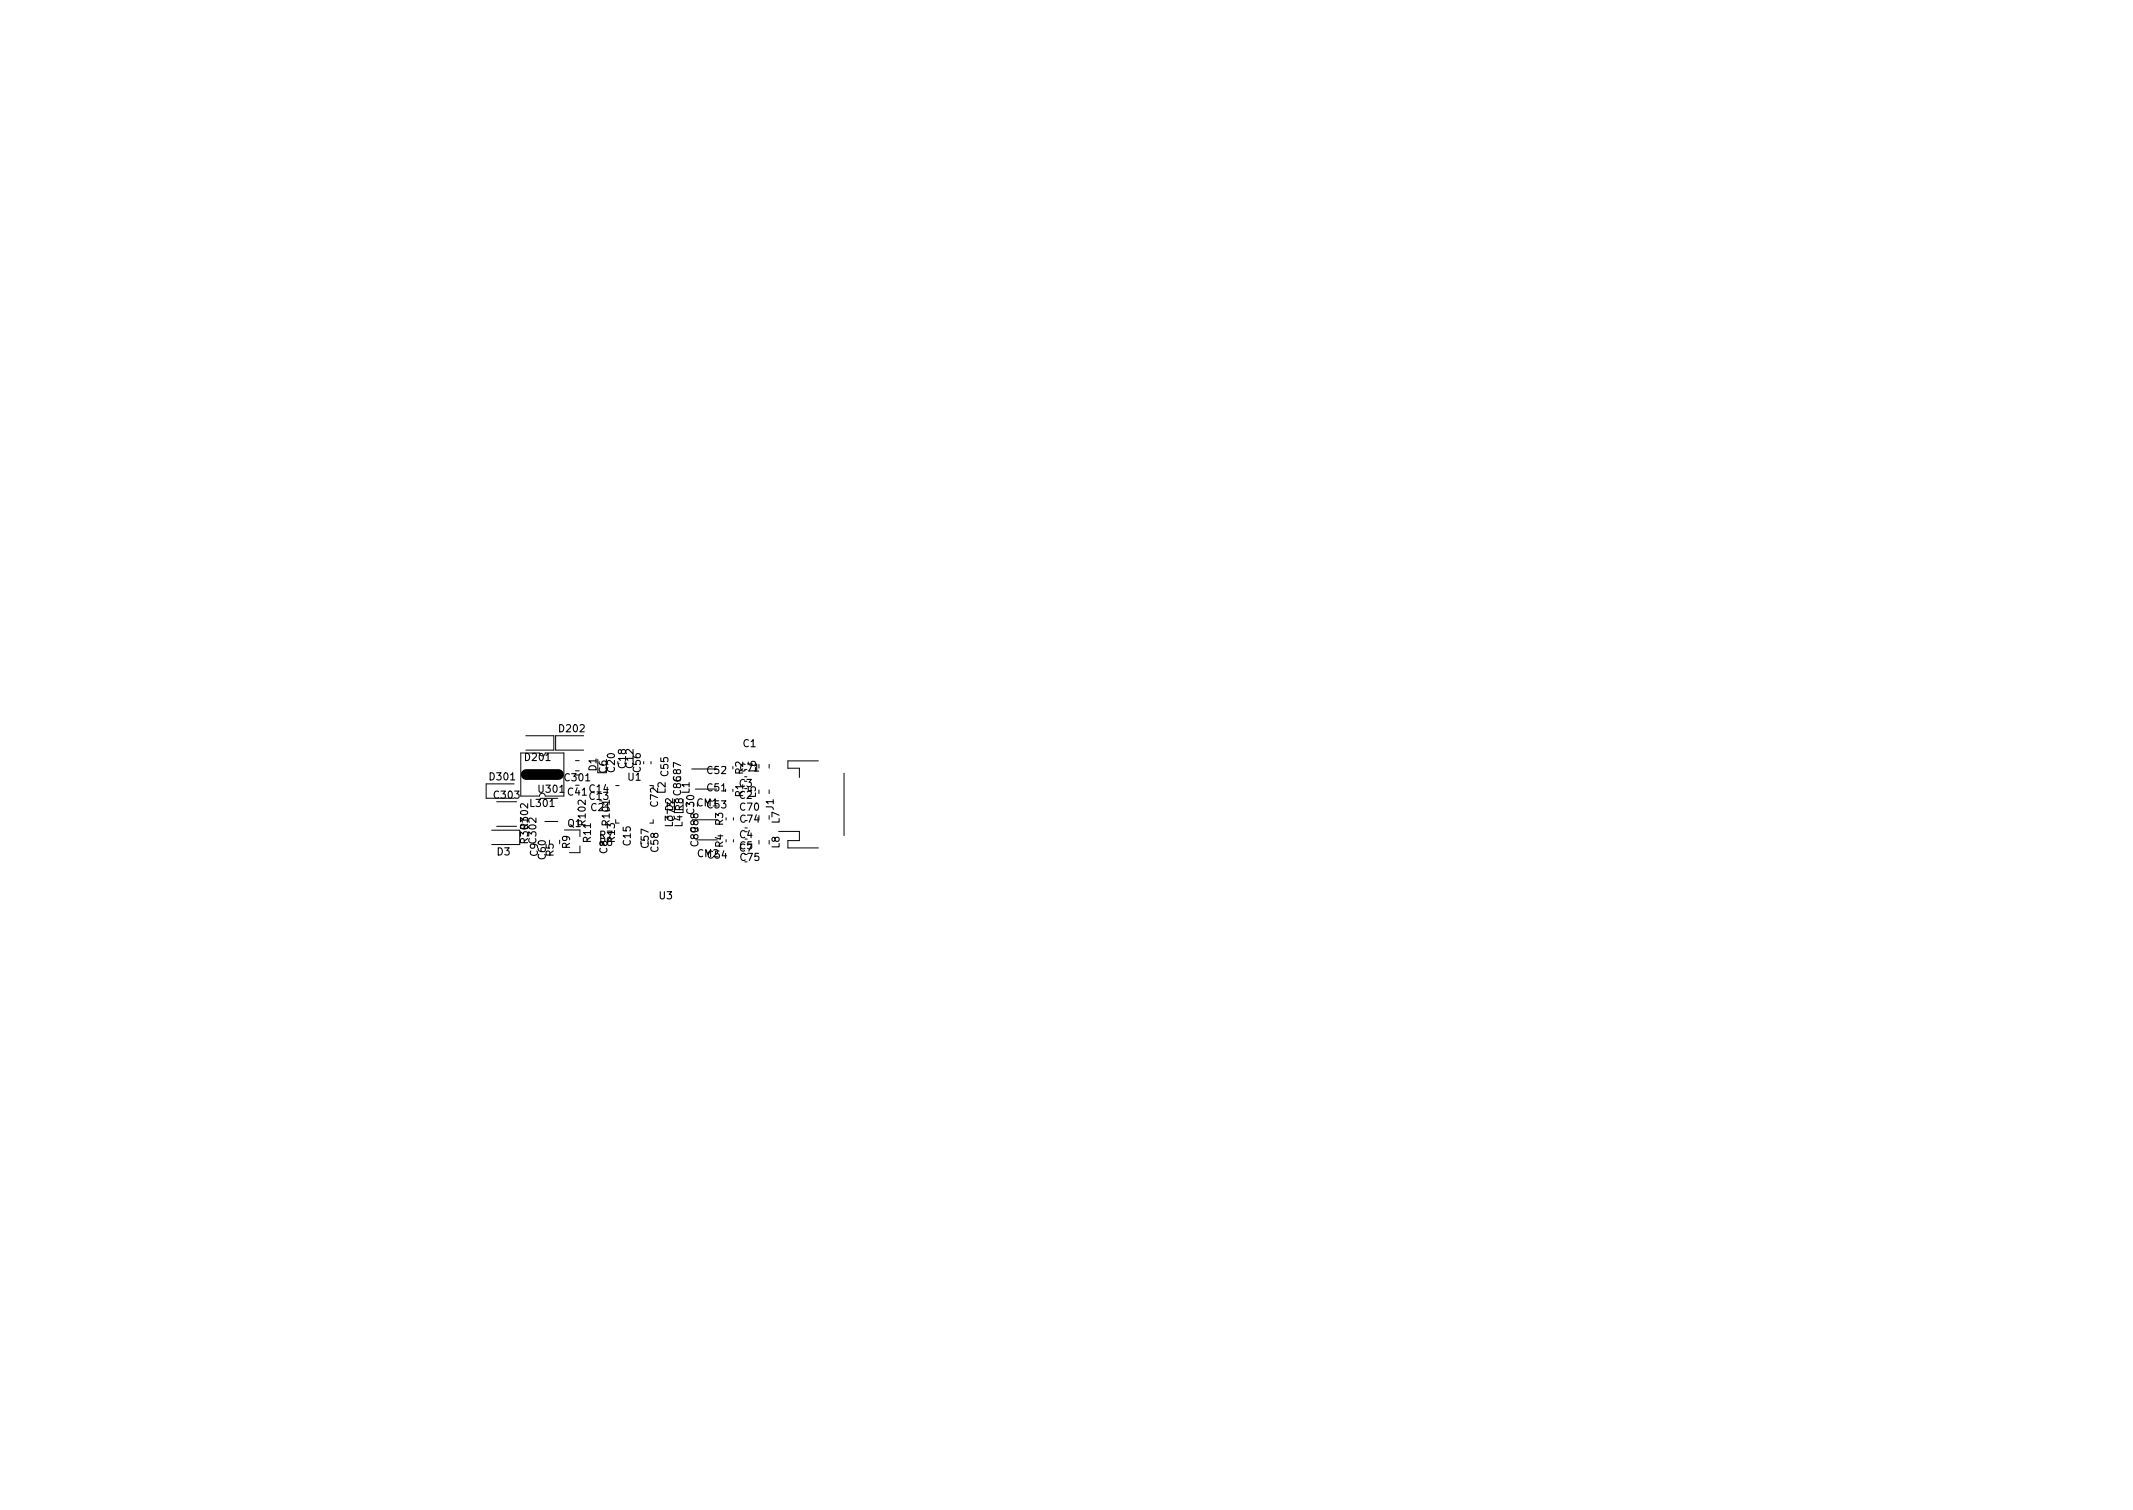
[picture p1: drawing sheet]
<svg xmlns="http://www.w3.org/2000/svg" width="297mm" height="210mm" viewBox="0 0 297 210" stroke-linecap="round" stroke-linejoin="round" font-family="sans-serif">
<defs><g id="words">
<g font-size="1.4">
<text x="78" y="101.9">D202</text>
<text x="73.2" y="105.9">D201</text>
<text x="83.1" y="107.3" transform="rotate(-90 83.1 107.3)">D1</text>
<text x="84.5" y="107.6" transform="rotate(-90 84.5 107.6)">C6</text>
<text x="85.6" y="107.5" transform="rotate(-90 85.6 107.5)">C20</text>
<text x="87.2" y="106.9" transform="rotate(-90 87.2 106.9)">C18</text>
<text x="88.2" y="106.9" transform="rotate(-90 88.2 106.9)">C12</text>
<text x="89.2" y="107.5" transform="rotate(-90 89.2 107.5)">C56</text>
<text x="98.5" y="107.8">C52</text>
<text x="103.5" y="107.8" transform="rotate(-90 103.5 107.8)">R2</text>
<text x="103.5" y="104">C1</text>
<text x="105.2" y="107.5" transform="rotate(-90 105.2 107.5)">L6</text>
<text x="68.3" y="108.6">D301</text>
<text x="68.9" y="111.2">C303</text>
<text x="73.9" y="112.3">L301</text>
<text x="75.1" y="110.4">U301</text>
<text x="78.7" y="108.8">C301</text>
<text x="79.1" y="110.8">C41</text>
<text x="82.1" y="110.3">C14</text>
<text x="82.1" y="111.4">C13</text>
<text x="82.4" y="112.9">C21</text>
<text x="87.5" y="108.7">U1</text>
<text x="91.6" y="112.3" transform="rotate(-90 91.6 112.3)">C72</text>
<text x="92.7" y="110.5" transform="rotate(-90 92.7 110.5)">L2</text>
<text x="93.1" y="108" transform="rotate(-90 93.1 108)">C55</text>
<text x="96" y="110.5" transform="rotate(-90 96 110.5)">L1</text>
<text x="96.7" y="113.3" transform="rotate(-90 96.7 113.3)">C30</text>
<text x="98.5" y="110.2">C51</text>
<text x="98.5" y="112.6">C53</text>
<text x="103" y="109.6">C3</text>
<text x="103.1" y="112.9">C70</text>
<text x="103.5" y="110.9" transform="rotate(-90 103.5 110.9)">R1</text>
<text x="105.2" y="111.1" transform="rotate(-90 105.2 111.1)">L5</text>
<text x="107.7" y="112.8" transform="rotate(-90 107.7 112.8)">J1</text>
<text x="69.2" y="119.1">D3</text>
<text x="73.5" y="117.3" transform="rotate(-90 73.5 117.3)">R301</text>
<text x="74.9" y="119.2" transform="rotate(-90 74.9 119.2)">C9C302</text>
<text x="76" y="119.6" transform="rotate(-90 76 119.6)">C60</text>
<text x="77.1" y="119.2" transform="rotate(-90 77.1 119.2)">R5</text>
<text x="79.1" y="115.1">Q1</text>
<text x="79.4" y="118.1" transform="rotate(-90 79.4 118.1)">R9</text>
<text x="81.6" y="114.8" transform="rotate(-90 81.6 114.8)">R102</text>
<text x="82.3" y="117.2" transform="rotate(-90 82.3 117.2)">R11</text>
<text x="83.5" y="116.8">R7</text>
<text x="83.5" y="117.8">R6</text>
<text x="84.9" y="114.8" transform="rotate(-90 84.9 114.8)">R101</text>
<text x="85.6" y="117.2" transform="rotate(-90 85.6 117.2)">R13</text>
<text x="87.8" y="117.7" transform="rotate(-90 87.8 117.7)">C15</text>
<text x="90.3" y="118" transform="rotate(-90 90.3 118)">C57</text>
<text x="91.7" y="118.6" transform="rotate(-90 91.7 118.6)">C58</text>
<text x="94" y="114.3" transform="rotate(-90 94 114.3)">C73</text>
<text x="95" y="115.1" transform="rotate(-90 95 115.1)">L4 R8 C86C87</text>
<text x="97.2" y="117.8" transform="rotate(-90 97.2 117.8)">C89C88</text>
<text x="98.6" y="119.5">C54</text>
<text x="100.7" y="118" transform="rotate(-90 100.7 118)">R4</text>
<text x="100.7" y="114.9" transform="rotate(-90 100.7 114.9)">R3</text>
<text x="103" y="118.3">C5</text>
<text x="103" y="116.7">C4</text>
<text x="103.1" y="114.5">C74</text>
<text x="103.1" y="119.9">C75</text>
<text x="108.5" y="118.1" transform="rotate(-90 108.5 118.1)">L8</text>
<text x="108.5" y="114.6" transform="rotate(-90 108.5 114.6)">L7</text>
<text x="91.8" y="125.2">U3</text>
</g>
</g></defs>
<g fill="none" stroke="#000" stroke-width=".14">
<path d="M68.5 117.6h3.9M68.5 115.6h3.9M69.2 115.1h2.7M69.2 111.6h2.7M71.6 109.1h-3.9v2h3.9M73.2 102.4h3.9v2h-3.9M75.1 104.8h-2.6v6h2.6M75.2 111.2h2.5M75.9 114.4h1.8M75.9 104.8h2.6v6h-2.6M76.5 117v.5M78.6 115.6h2.2v.9"/>
<path d="M80.1 105.9h.6M80.8 117.8v.9h-1.5M81.3 102.4h-3.9v2h3.9M85.7 109.4h.5M85.7 114.1v.5h.5M90.7 106v.4M91 114.1v.5h-.5M96.3 107.1h3.5M96.4 114.1h3.5M96.8 109.9h3M96.9 116.9h3M102.1 113.9v.3"/>
<path d="M102.1 116.9v.3M103.7 107.1h.3M103.7 109.8h.3M103.7 119h.3M105.7 117v.5M107.1 106.4v.6M107.1 110v.5M108.4 115.8h2.9v1.2h-1.6v1.1h4.3M114 105.9h-4.3v1.1h1.6v1.2M117.5 107.7v8.6"/>
</g>
<path d="M73.3 107.8h4.5" fill="none" stroke="#000" stroke-width="1.5"/>
<path d="M72.5 113a.59 .59 0 0 1 1 .2 .57 .57 0 0 1-1-.1zM73.5 111.9v.6l-.7-.6-.3 .2 .1 .4M83.6 118.1a.47 .47 0 0 0 .4 .7 .47 .47 0 0 0 .5-.5l-.1-.2M93.6 114.5v.5h-1M93.7 111.2v.6l-.7-.6-.3 .2 .1 .4M97.8 111.3a.47 .47 0 0 0-.7 .4 .47 .47 0 0 0 .5 .5l.2-.1M97.9 118.4a.47 .47 0 0 0-.7 .3 .47 .47 0 0 0 .5 .6l.2-.1" fill="none" stroke="#000" stroke-width=".15"/>
<use href="#words"/>
</svg>
